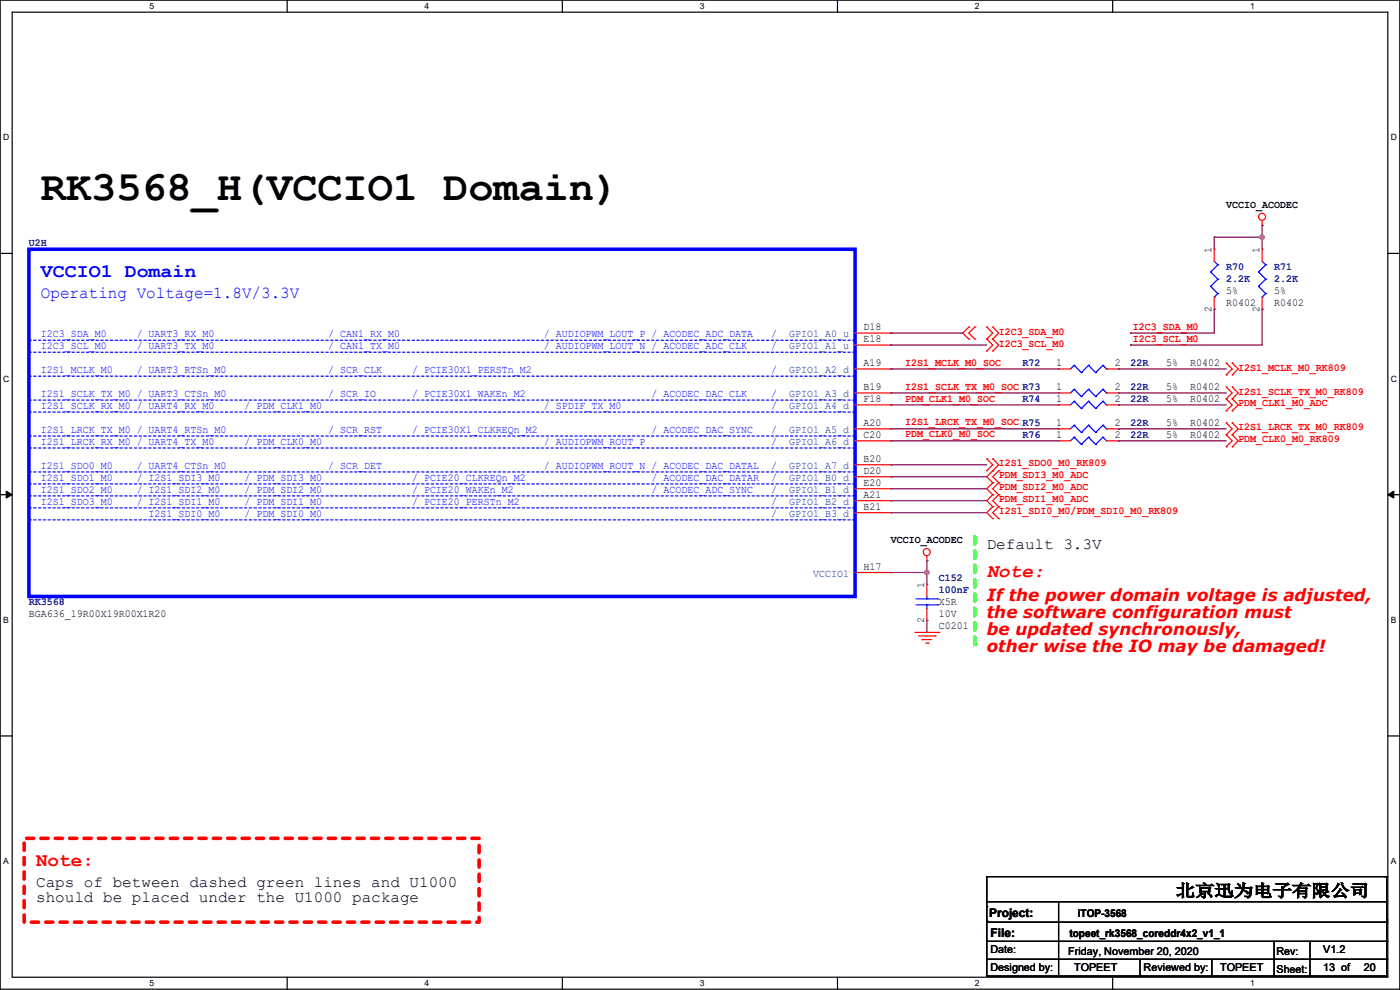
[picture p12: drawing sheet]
<svg xmlns="http://www.w3.org/2000/svg" width="297mm" height="210mm" viewBox="0 0 297 210" stroke-linecap="round" stroke-linejoin="round" font-family="sans-serif">
<defs><g id="words">
<text font-size="8.9" x="8.7" y="42.5">RK3568_H(VCCIO1 Domain)</text>
<text font-size="4.1" fill="#00f" x="8.7" y="58.8">VCCIO1 Domain</text>
<g font-size="4.1" fill="#f00">
<text x="209.3" y="122.4">Note:</text>
<text x="7.7" y="183.8">Note:</text>
</g>
<text font-size="3.6" fill="#00f" x="8.7" y="63.3">Operating Voltage=1.8V/3.3V</text>
<g font-size="3.6" fill="#f00">
<text x="209.3" y="127.6">If the power domain voltage is adjusted,</text>
<text x="209.3" y="131.1">the software configuration must</text>
<text x="209.3" y="134.7">be updated synchronously,</text>
<text x="209.3" y="138.2">other wise the IO may be damaged!</text>
</g>
<text font-size="3.6" x="249.5" y="190.2">北京迅为电子有限公司</text>
<g font-size="3.3">
<text x="209.3" y="116.5">Default 3.3V</text>
<text x="7.7" y="188.1">Caps of between dashed green lines and U1000</text>
<text x="7.7" y="191.4">should be placed under the U1000 package</text>
</g>
<g font-size="2.5">
<text x="209.8" y="194.4">Project:</text>
<text x="210.1" y="198.8">File:</text>
</g>
<g font-size="2.3">
<text x="260.1" y="44.1">VCCIO_ACODEC</text>
<text x="257" y="53.6" transform="rotate(-90 257 53.6)">1</text>
<text x="267.2" y="53.6" transform="rotate(-90 267.2 53.6)">1</text>
<text x="260.1" y="64.9">R0402</text>
<text x="260.1" y="62.4">5%</text>
<text x="270.3" y="64.9">R0402</text>
<text x="270.3" y="62.4">5%</text>
<text x="183.2" y="70.1">D18</text>
<text x="257" y="66.1" transform="rotate(-90 257 66.1)">2</text>
<text x="267.2" y="66.1" transform="rotate(-90 267.2 66.1)">2</text>
<text x="183.2" y="72.6">E18</text>
<text x="183.2" y="77.7">A19</text>
<text x="224.1" y="77.7">1</text>
<text x="236.5" y="77.7">2</text>
<text x="247.4" y="77.6">5%</text>
<text x="252.5" y="77.6">R0402</text>
<text x="183.2" y="82.8">B19</text>
<text x="224.1" y="82.8">1</text>
<text x="236.5" y="82.8">2</text>
<text x="247.4" y="82.7">5%</text>
<text x="252.5" y="82.7">R0402</text>
<text x="183.2" y="85.3">F18</text>
<text x="224.1" y="85.3">1</text>
<text x="236.5" y="85.3">2</text>
<text x="247.4" y="85.2">5%</text>
<text x="252.5" y="85.2">R0402</text>
<text x="183.2" y="90.4">A20</text>
<text x="183.2" y="93">C20</text>
<text x="224.1" y="90.4">1</text>
<text x="224.1" y="93">1</text>
<text x="236.5" y="90.4">2</text>
<text x="236.5" y="93">2</text>
<text x="247.4" y="90.3">5%</text>
<text x="247.4" y="92.8">5%</text>
<text x="252.5" y="90.3">R0402</text>
<text x="252.5" y="92.8">R0402</text>
<text x="183.2" y="98">B20</text>
<text x="183.2" y="100.6">D20</text>
<text x="183.2" y="103.1">E20</text>
<text x="183.2" y="105.7">A21</text>
<text x="183.2" y="108.2">B21</text>
<text x="189" y="115.2">VCCIO_ACODEC</text>
<text x="183.2" y="120.9">H17</text>
<text x="196.1" y="124.8" transform="rotate(-90 196.1 124.8)">1</text>
<text x="6.1" y="130.9">BGA636_19R00X19R00X1R20</text>
<text x="199.2" y="128.4">X5R</text>
<text x="199.2" y="130.9">10V</text>
<text x="196.1" y="132.1" transform="rotate(-90 196.1 132.1)">2</text>
<text x="199.2" y="133.5">C0201</text>
<text x="228.6" y="194.4">iTOP-3568</text>
<text x="210.1" y="202.3">Date:</text>
<text x="226.6" y="202.5">Friday, November 20, 2020</text>
<text x="226.9" y="198.8">topeet_rk3568_coreddr4x2_v1_1</text>
<text x="270.8" y="202.5">Rev:</text>
<text x="280.7" y="202.3">V1.2</text>
<text x="210.1" y="206.1">Designed by:</text>
<text x="227.9" y="206.1">TOPEET</text>
<text x="242.6" y="206.1">Reviewed by:</text>
<text x="258.9" y="206.1">TOPEET</text>
<text x="270.8" y="206.3">Sheet:</text>
<text x="280.7" y="206.1">13 of</text>
<text x="289.4" y="206.1">20</text>
</g>
<g font-size="2.3" fill="#000080">
<text x="6.1" y="52.2">U2H</text>
<text x="260.1" y="57.3">R70</text>
<text x="260.1" y="59.8">2.2K</text>
<text x="270.3" y="57.3">R71</text>
<text x="270.3" y="59.8">2.2K</text>
<text x="217" y="77.6">R72</text>
<text x="239.8" y="77.6">22R</text>
<text x="239.8" y="82.7">22R</text>
<text x="217" y="85.2">R74</text>
<text x="239.8" y="85.2">22R</text>
<text x="217" y="92.8">R76</text>
<text x="239.8" y="90.3">22R</text>
<text x="239.8" y="92.8">22R</text>
<text x="199.2" y="123.3">C152</text>
<text x="199.2" y="125.9">100nF</text>
<text x="6.1" y="128.4">RK3568</text>
</g>
<g font-size="2.3" fill="#00f">
<text x="8.7" y="71.5">I2C3_SDA_M0</text>
<text x="29" y="71.5">/ UART3_RX_M0</text>
<text x="69.6" y="71.5">/ CAN1_RX_M0</text>
<text x="115.4" y="71.5">/ AUDIOPWM_LOUT_P / ACODEC_ADC_DATA</text>
<text x="163.6" y="71.5">/</text>
<text x="8.7" y="74">I2C3_SCL_M0</text>
<text x="29" y="74">/ UART3_TX_M0</text>
<text x="69.6" y="74">/ CAN1_TX_M0</text>
<text x="115.4" y="74">/ AUDIOPWM_LOUT_N / ACODEC_ADC_CLK</text>
<text x="163.6" y="74">/</text>
<text x="8.7" y="79.1">I2S1_MCLK_M0</text>
<text x="29" y="79.1">/ UART3_RTSn_M0</text>
<text x="69.6" y="79.1">/ SCR_CLK</text>
<text x="87.4" y="79.1">/ PCIE30X1_PERSTn_M2</text>
<text x="163.6" y="79.1">/</text>
<text x="8.7" y="84.2">I2S1_SCLK_TX_M0 / UART3_CTSn_M0</text>
<text x="8.7" y="86.7">I2S1_SCLK_RX_M0 / UART4_RX_M0</text>
<text x="51.9" y="86.7">/ PDM_CLK1_M0</text>
<text x="69.6" y="84.2">/ SCR_IO</text>
<text x="87.4" y="84.2">/ PCIE30X1_WAKEn_M2</text>
<text x="115.4" y="86.7">/ SPDIF_TX_M0</text>
<text x="138.2" y="84.2">/ ACODEC_DAC_CLK</text>
<text x="163.6" y="86.7">/</text>
<text x="163.6" y="84.2">/</text>
<text x="8.7" y="91.8">I2S1_LRCK_TX_M0 / UART4_RTSn_M0</text>
<text x="8.7" y="94.4">I2S1_LRCK_RX_M0 / UART4_TX_M0</text>
<text x="51.9" y="94.4">/ PDM_CLK0_M0</text>
<text x="69.6" y="91.8">/ SCR_RST</text>
<text x="87.4" y="91.8">/ PCIE30X1_CLKREQn_M2</text>
<text x="115.4" y="94.4">/ AUDIOPWM_ROUT_P</text>
<text x="138.2" y="91.8">/ ACODEC_DAC_SYNC</text>
<text x="163.6" y="94.4">/</text>
<text x="163.6" y="91.8">/</text>
<text x="8.7" y="102">I2S1_SDO1_M0</text>
<text x="8.7" y="99.4">I2S1_SDO0_M0</text>
<text x="29" y="102">/ I2S1_SDI3_M0</text>
<text x="29" y="99.4">/ UART4_CTSn_M0</text>
<text x="51.9" y="102">/ PDM_SDI3_M0</text>
<text x="69.6" y="99.4">/ SCR_DET</text>
<text x="87.4" y="102">/ PCIE20_CLKREQn_M2</text>
<text x="115.4" y="99.4">/ AUDIOPWM_ROUT_N / ACODEC_DAC_DATAL</text>
<text x="138.2" y="102">/ ACODEC_DAC_DATAR</text>
<text x="163.6" y="102">/</text>
<text x="163.6" y="99.4">/</text>
<text x="8.7" y="107.1">I2S1_SDO3_M0</text>
<text x="8.7" y="104.5">I2S1_SDO2_M0</text>
<text x="29" y="104.5">/ I2S1_SDI2_M0</text>
<text x="29" y="107.1">/ I2S1_SDI1_M0</text>
<text x="51.9" y="107.1">/ PDM_SDI1_M0</text>
<text x="51.9" y="104.5">/ PDM_SDI2_M0</text>
<text x="87.4" y="107.1">/ PCIE20_PERSTn_M2</text>
<text x="87.4" y="104.5">/ PCIE20_WAKEn_M2</text>
<text x="138.2" y="104.5">/ ACODEC_ADC_SYNC</text>
<text x="163.6" y="107.1">/</text>
<text x="163.6" y="104.5">/</text>
<text x="31.5" y="109.6">I2S1_SDI0_M0</text>
<text x="51.9" y="109.6">/ PDM_SDI0_M0</text>
<text x="163.6" y="109.6">/</text>
</g>
<g font-size="2.3" fill="#004080">
<text x="167.4" y="71.6">GPIO1_A0_u</text>
<text x="167.4" y="74.1">GPIO1_A1_u</text>
<text x="167.4" y="79.2">GPIO1_A2_d</text>
<text x="167.4" y="84.3">GPIO1_A3_d</text>
<text x="167.4" y="86.8">GPIO1_A4_d</text>
<text x="167.4" y="91.9">GPIO1_A5_d</text>
<text x="167.4" y="94.4">GPIO1_A6_d</text>
<text x="167.4" y="99.5">GPIO1_A7_d</text>
<text x="167.4" y="102.1">GPIO1_B0_d</text>
<text x="167.4" y="104.6">GPIO1_B1_d</text>
<text x="167.4" y="107.1">GPIO1_B2_d</text>
<text x="167.4" y="109.7">GPIO1_B3_d</text>
<text x="172.5" y="122.4">VCCIO1</text>
</g>
<g font-size="2.3" fill="#f00">
<text x="211.9" y="71">I2C3_SDA_M0</text>
<text x="240.3" y="69.9">I2C3_SDA_M0</text>
<text x="192.1" y="77.6">I2S1_MCLK_M0_SOC</text>
<text x="211.9" y="73.5">I2C3_SCL_M0</text>
<text x="240.3" y="72.5">I2C3_SCL_M0</text>
<text x="192.1" y="82.6">I2S1_SCLK_TX_M0_SOC R73</text>
<text x="262.7" y="83.7">I2S1_SCLK_TX_M0_RK809</text>
<text x="262.7" y="78.6">I2S1_MCLK_M0_RK809</text>
<text x="192.1" y="85.2">PDM_CLK1_M0_SOC</text>
<text x="262.7" y="86.2">PDM_CLK1_M0_ADC</text>
<text x="192.1" y="92.8">PDM_CLK0_M0_SOC</text>
<text x="192.1" y="90.3">I2S1_LRCK_TX_M0_SOC R75</text>
<text x="262.7" y="93.9">PDM_CLK0_M0_RK809</text>
<text x="262.7" y="91.3">I2S1_LRCK_TX_M0_RK809</text>
<text x="211.9" y="98.9">I2S1_SDO0_M0_RK809</text>
<text x="211.9" y="101.5">PDM_SDI3_M0_ADC</text>
<text x="211.9" y="104">PDM_SDI2_M0_ADC</text>
<text x="211.9" y="106.6">PDM_SDI1_M0_ADC</text>
<text x="211.9" y="109.1">I2S1_SDI0_M0/PDM_SDI0_M0_RK809</text>
</g>
<g font-size="1.8">
<text x="31.7" y="1.9">5</text>
<text x="90.1" y="1.9">4</text>
<text x="148.5" y="1.9">3</text>
<text x="206.8" y="1.9">2</text>
<text x="265.2" y="1.9">1</text>
<text x=".7" y="29.8">D</text>
<text x="295.1" y="29.8">D</text>
<text x=".7" y="80.9">C</text>
<text x="295.1" y="80.9">C</text>
<text x=".7" y="132.1">B</text>
<text x="295.1" y="132.1">B</text>
<text x=".7" y="183.3">A</text>
<text x="295.1" y="183.3">A</text>
<text x="31.7" y="209.2">5</text>
<text x="90.1" y="209.2">4</text>
<text x="148.5" y="209.2">3</text>
<text x="206.8" y="209.2">2</text>
<text x="265.2" y="209.2">1</text>
</g>
</g></defs>
<path d="M0 0h297v209.8h-297zM2.6 2.6h291.8v204.7h-291.8z" fill="none" stroke="#000" stroke-width=".25"/>
<g fill="#fff">
<path d="M31.7 .3h1v2h-1z"/>
<path d="M31.7 207.6h1v1.9h-1z"/>
</g>
<path d="M60.9 0v2.6M60.9 207.3v2.5" fill="none" stroke="#000" stroke-width=".25"/>
<g fill="#fff">
<path d="M90.1 .3h1v2h-1z"/>
<path d="M90.1 207.6h1v1.9h-1z"/>
</g>
<path d="M119.3 0v2.6M119.3 207.3v2.5" fill="none" stroke="#000" stroke-width=".25"/>
<g fill="#fff">
<path d="M148.5 .3h.9v2h-.9z"/>
<path d="M148.5 207.6h.9v1.9h-.9z"/>
</g>
<path d="M177.7 0v2.6M177.7 207.3v2.5" fill="none" stroke="#000" stroke-width=".25"/>
<g fill="#fff">
<path d="M206.8 .3h1v2h-1z"/>
<path d="M206.8 207.6h1v1.9h-1z"/>
</g>
<path d="M236.1 0v2.6M236.1 207.3v2.5" fill="none" stroke="#000" stroke-width=".25"/>
<g fill="#fff">
<path d="M265.2 .3h1v2h-1z"/>
<path d="M265.2 207.6h1v1.9h-1z"/>
<path d="M.7 28.2h1.2v1.9h-1.2z"/>
<path d="M295.1 28.2h1.2v1.9h-1.2z"/>
<path d="M.7 79.3h1.2v2h-1.2z"/>
<path d="M295.1 79.3h1.2v2h-1.2z"/>
</g>
<path d="M0 53.8h2.6M294.4 53.8h2.6" fill="none" stroke="#000" stroke-width=".25"/>
<g fill="#fff">
<path d="M.7 130.5h1.2v2h-1.2z"/>
<path d="M295.1 130.5h1.1v2h-1.1z"/>
</g>
<path d="M0 104.9h2.6M294.4 104.9h2.6" fill="none" stroke="#000" stroke-width=".25"/>
<path d="M1.3 104.2l1.3 .7-1.3 .8zM294.4 104.9l1.3-.7v1.5z" fill="#000" stroke="#000" stroke-width=".21"/>
<g fill="#fff">
<path d="M.7 181.7h1.2v2h-1.2z"/>
<path d="M295.1 181.7h1.1v2h-1.1z"/>
</g>
<path d="M0 156.1h2.6M294.4 156.1h2.6" fill="none" stroke="#000" stroke-width=".25"/>
<path d="M5.1 177.8h96.5v17.8h-96.5z" fill="none" stroke="#f00" stroke-width=".76" stroke-dasharray="1.5 1.5"/>
<path d="M206.8 113.8v22.9" fill="none" stroke="#0f0" stroke-width=".76" stroke-dasharray="1.5 1.5"/>
<circle cx="206.8" cy="136.7" r=".38" fill="#0f0" stroke-dasharray="1.5 1.5"/>
<g fill="none" stroke="#f00" stroke-width=".25">
<path d="M257.6 52.9h.1M257.6 52.9v2.5M267.8 47.8h.1M267.8 52.9h.1M267.8 46.8v1M267.8 52.9v2.5M181.4 78.3h7.6M181.4 70.7h7.6M181.4 73.2h7.6M189 70.7h.1M189 73.2h.1M189 78.3h.1"/>
<path d="M205.5 71.9h.1M205.5 69.4h.1M205.5 69.4l-1.2 1.3 1.2 1.2M206.8 69.4h.1M206.8 71.9h.1M206.8 69.4l-1.3 1.3 1.3 1.2M209.3 69.4h.1M209.3 71.9h.1M209.3 74.5h.1M209.3 69.4l1.3 1.3-1.3 1.2M209.3 71.9l1.3 1.3-1.3 1.3M210.6 69.4h.1"/>
<path d="M210.6 71.9h.1M210.6 74.5h.1M210.6 69.4l1.3 1.3-1.3 1.2M210.6 71.9l1.3 1.3-1.3 1.3M224.6 78.3h.1M224.6 78.3h2.5M234.7 78.3h2.6M237.3 78.3h.1M257.6 65.6h.1M257.6 63v2.6M260.1 77h.1M260.1 79.5h.1"/>
<path d="M260.1 77l1.3 1.3-1.3 1.2M261.4 77h.1M261.4 79.5h.1M261.4 77l1.3 1.3-1.3 1.2M267.8 65.6h.1M267.8 63v2.6M181.4 85.9h7.6M181.4 91h7.6M181.4 93.5h7.6M181.4 83.4h7.6M181.4 98.6h7.6M189 83.4h.1"/>
<path d="M189 85.9h.1M189 91h.1M189 93.5h.1M189 98.6h.1M209.3 97.3h.1M209.3 99.9h.1M209.3 97.3l1.3 1.3-1.3 1.3M210.6 97.3h.1M210.6 99.9h.1M210.6 97.3l1.3 1.3-2.6 2.5 1.3 1.3M211.9 99.9h.1M211.9 99.9l-1.3 1.2 1.3 1.3"/>
<path d="M224.6 85.9h.1M224.6 91h.1M224.6 93.5h.1M224.6 83.4h.1M224.6 85.9h2.5M224.6 91h2.5M224.6 93.5h2.5M224.6 83.4h2.5M234.7 85.9h2.6M234.7 91h2.6M234.7 93.5h2.6M234.7 83.4h2.6"/>
<path d="M237.3 85.9h.1M237.3 91h.1M237.3 93.5h.1M237.3 83.4h.1M260.1 82.1h.1M260.1 84.6h.1M260.1 92.2h.1M260.1 94.8h.1M260.1 89.7h.1M260.1 87.2h.1M260.1 82.1l1.3 1.3-1.3 1.2M260.1 92.2l1.3 1.3-1.3 1.3"/>
<path d="M260.1 89.7l1.3 1.3-1.3 1.2M260.1 84.6l1.3 1.3-1.3 1.3M261.4 82.1h.1M261.4 84.6h.1M261.4 92.2h.1M261.4 94.8h.1M261.4 89.7h.1M261.4 87.2h.1M261.4 82.1l1.3 1.3-1.3 1.2M261.4 92.2l1.3 1.3-1.3 1.3M261.4 89.7l1.3 1.3-1.3 1.2M261.4 84.6l1.3 1.3-1.3 1.3"/>
<path d="M181.4 101.1h7.6M181.4 103.7h7.6M181.4 106.2h7.6M181.4 108.8h7.6M189 101.1h.1M189 103.7h.1M189 106.2h.1M189 108.8h.1M196.6 118.9h.1M196.6 117.9v1M210.6 107.5h.1M210.6 110h.1"/>
<path d="M210.6 102.4h.1M210.6 104.9h.1M210.6 107.5l-1.3 1.3 1.3 1.2M210.6 102.4l-1.3 1.3 1.3 1.2M210.6 104.9l-1.3 1.3 1.3 1.3M211.9 110h.1M211.9 107.5h.1M211.9 102.4h.1M211.9 104.9h.1M211.9 107.5l-1.3 1.3 1.3 1.2M211.9 102.4l-1.3 1.3 1.3 1.2M211.9 104.9l-1.3 1.3 1.3 1.3"/>
<path d="M181.4 121.5h7.6M189 121.5h.1M194.1 134.2h5.1M194.9 134.9h3.5M195.6 135.7h.1M195.6 135.7h2.1M196.4 136.4h.5M196.6 124h.1M196.6 131.6h.1M196.6 124v2.5M196.6 129.1v2.5M196.9 136.4h.1"/>
<path d="M198.4 134.9h.1M199.2 134.2h.1"/>
<circle cx="267.7" cy="46" r=".74"/>
<circle cx="196.6" cy="117.1" r=".74"/>
</g>
<g fill="none" stroke="#000" stroke-width=".25">
<path d="M209.3 192.3h.1M209.3 195.4h.1M209.3 199.7h.1M209.3 191.3h84.9M209.3 195.6h84.9M209.3 199.7h84.9M224.6 191.3v15.8M270.3 199.7v7.4M277.9 199.7v7.4M293.7 186h.1M294.2 191.3h.1M294.2 186h.1"/>
<path d="M294.2 195.6h.1M294.2 195.1h.1M294.2 199.7h.1M294.2 195.4h.1M294.2 186h-84.9v21.1M294.2 186v21.1M209.3 207.1h.1M209.3 207.1h84.9M209.3 203.5h84.9M224.6 207.1h.1M241.9 207.1h.1M241.9 203.5v3.6"/>
<path d="M257.1 207.1h.1M257.1 203.5v3.6M270.3 207.1h.1M270.3 203.5h.1M277.9 207.1h.1M294.2 203.5h.1M294.2 207.1h.1"/>
</g>
<g fill="none" stroke="#00f" stroke-width=".25">
<path d="M256.8 57.7h.1M256.8 57.7l1.6 1.5M257.6 55.4l.8 .8M258.4 56.2h.1M258.4 59.2h.1M258.4 56.2l-1.6 1.5M258.4 59.2l-1.6 1.5M267 57.7h.1M267 57.7l1.5 1.5M267.8 55.4l.7 .8M268.5 56.2h.1M268.5 59.2h.1"/>
<path d="M268.5 56.2l-1.5 1.5M268.5 59.2l-1.5 1.5M227.9 77.5h.1M227.9 77.5l-.8 .8M227.9 77.5l1.5 1.5M229.4 79h.1M230.9 77.5h.1M230.9 77.5l-1.5 1.5M230.9 77.5l1.6 1.5M232.5 79h.1M234 77.5h.1M234 77.5l-1.5 1.5"/>
<path d="M234 77.5l.7 .8M234.7 78.3h.1M256.8 60.7h.1M256.8 60.7l1.6 1.6M257.6 63h.1M258.4 62.3h.1M258.4 62.3l-.8 .7M267 60.7h.1M267 60.7l1.5 1.6M267.8 63h.1M268.5 62.3h.1M268.5 62.3l-.7 .7"/>
<path d="M227.9 85.1h.1M227.9 90.2h.1M227.9 92.8h.1M227.9 82.6h.1M227.9 85.1l-.8 .8M227.9 85.1l1.5 1.6M227.9 90.2l-.8 .8M227.9 90.2l1.5 1.5M227.9 92.8l-.8 .7M227.9 92.8l1.5 1.5M227.9 82.6l-.8 .8M227.9 82.6l1.5 1.5"/>
<path d="M229.4 86.7h.1M229.4 91.7h.1M229.4 94.3h.1M229.4 84.1h.1M230.9 85.1h.1M230.9 90.2h.1M230.9 92.8h.1M230.9 82.6h.1M230.9 85.1l-1.5 1.6M230.9 85.1l1.6 1.6M230.9 90.2l-1.5 1.5M230.9 90.2l1.6 1.5"/>
<path d="M230.9 92.8l-1.5 1.5M230.9 92.8l1.6 1.5M230.9 82.6l-1.5 1.5M230.9 82.6l1.6 1.5M232.5 86.7h.1M232.5 91.7h.1M232.5 94.3h.1M232.5 84.1h.1M234 85.1h.1M234 90.2h.1M234 92.8h.1M234 82.6h.1"/>
<path d="M234 85.1l-1.5 1.6M234 85.1l.7 .8M234 90.2l-1.5 1.5M234 90.2l.7 .8M234 92.8l-1.5 1.5M234 92.8l.7 .7M234 82.6l-1.5 1.5M234 82.6l.7 .8M234.7 85.9h.1M234.7 91h.1M234.7 93.5h.1M234.7 83.4h.1"/>
<path d="M194.4 128.3h4.5M194.4 127h4.5M196.6 127h.1M196.6 128.3h.1M196.6 126.5v.5M196.6 128.3v.8M198.9 128.3h.1M198.9 127h.1"/>
</g>
<path d="M6.1 52.9h175.3v73.6h-175.3z" fill="none" stroke="#00f" stroke-width=".76"/>
<g fill="none" stroke="#00f" stroke-width=".25" stroke-dasharray=".5 .5">
<path d="M6.1 72.2h.1M6.1 74.7h.1M6.1 79.8h.1M181.4 72.2h-175.3M181.4 74.7h-175.3M181.4 79.8h-175.3M6.1 84.9h.1M6.1 92.5h.1M6.1 95h.1M6.1 87.4h.1M181.4 84.9h-175.3M181.4 92.5h-175.3"/>
<path d="M181.4 95h-175.3M181.4 87.4h-175.3M6.1 100.1h.1M6.1 102.7h.1M6.1 105.2h.1M6.1 107.7h.1M6.1 110.3h.1M181.4 100.1h-175.3M181.4 102.7h-175.3M181.4 105.2h-175.3M181.4 107.7h-175.3M181.4 110.3h-175.3"/>
</g>
<g fill="none" stroke="#800040" stroke-width=".25">
<path d="M257.6 50.3h.1M257.6 50.3v2.6M257.6 50.3h10.2M267.8 47.8h.1M267.8 50.3h.1M267.8 47.8v5.1M189 78.3h.1M189 70.7h.1M189 73.2h.1M189 78.3h35.6M189 70.7h15.3M189 73.2h20.3"/>
<path d="M237.3 78.3h.1M237.3 78.3h22.8M239.8 70.7h.1M239.8 73.2h.1M257.6 65.6h.1M257.6 65.6v5.1h-17.8M267.8 65.6h.1M267.8 65.6v7.6h-28M189 83.4h.1M189 93.5h.1M189 91h.1M189 98.6h.1"/>
<path d="M189 85.9h.1M189 83.4h35.6M189 93.5h35.6M189 91h35.6M189 98.6h20.3M189 85.9h35.6M237.3 83.4h.1M237.3 91h.1M237.3 93.5h.1M237.3 85.9h.1M237.3 83.4h22.8M237.3 93.5h22.8"/>
<path d="M237.3 91h22.8M237.3 85.9h22.8M189 108.8h.1M189 101.1h.1M189 103.7h.1M189 106.2h.1M189 108.8h20.3M189 101.1h20.3M189 103.7h20.3M189 106.2h20.3M196.6 118.9h.1M196.6 118.9v5.1"/>
<path d="M189 121.5h.1M189 121.5h7.6M196.6 121.5h.1M196.6 131.6h.1M196.6 131.6v2.6"/>
</g>
<g fill="#f0f" stroke="#f0f" stroke-width=".25">
<circle cx="196.6" cy="121.4" r=".49"/>
<circle cx="267.7" cy="50.3" r=".49"/>
</g>
<use href="#words"/>
</svg>
